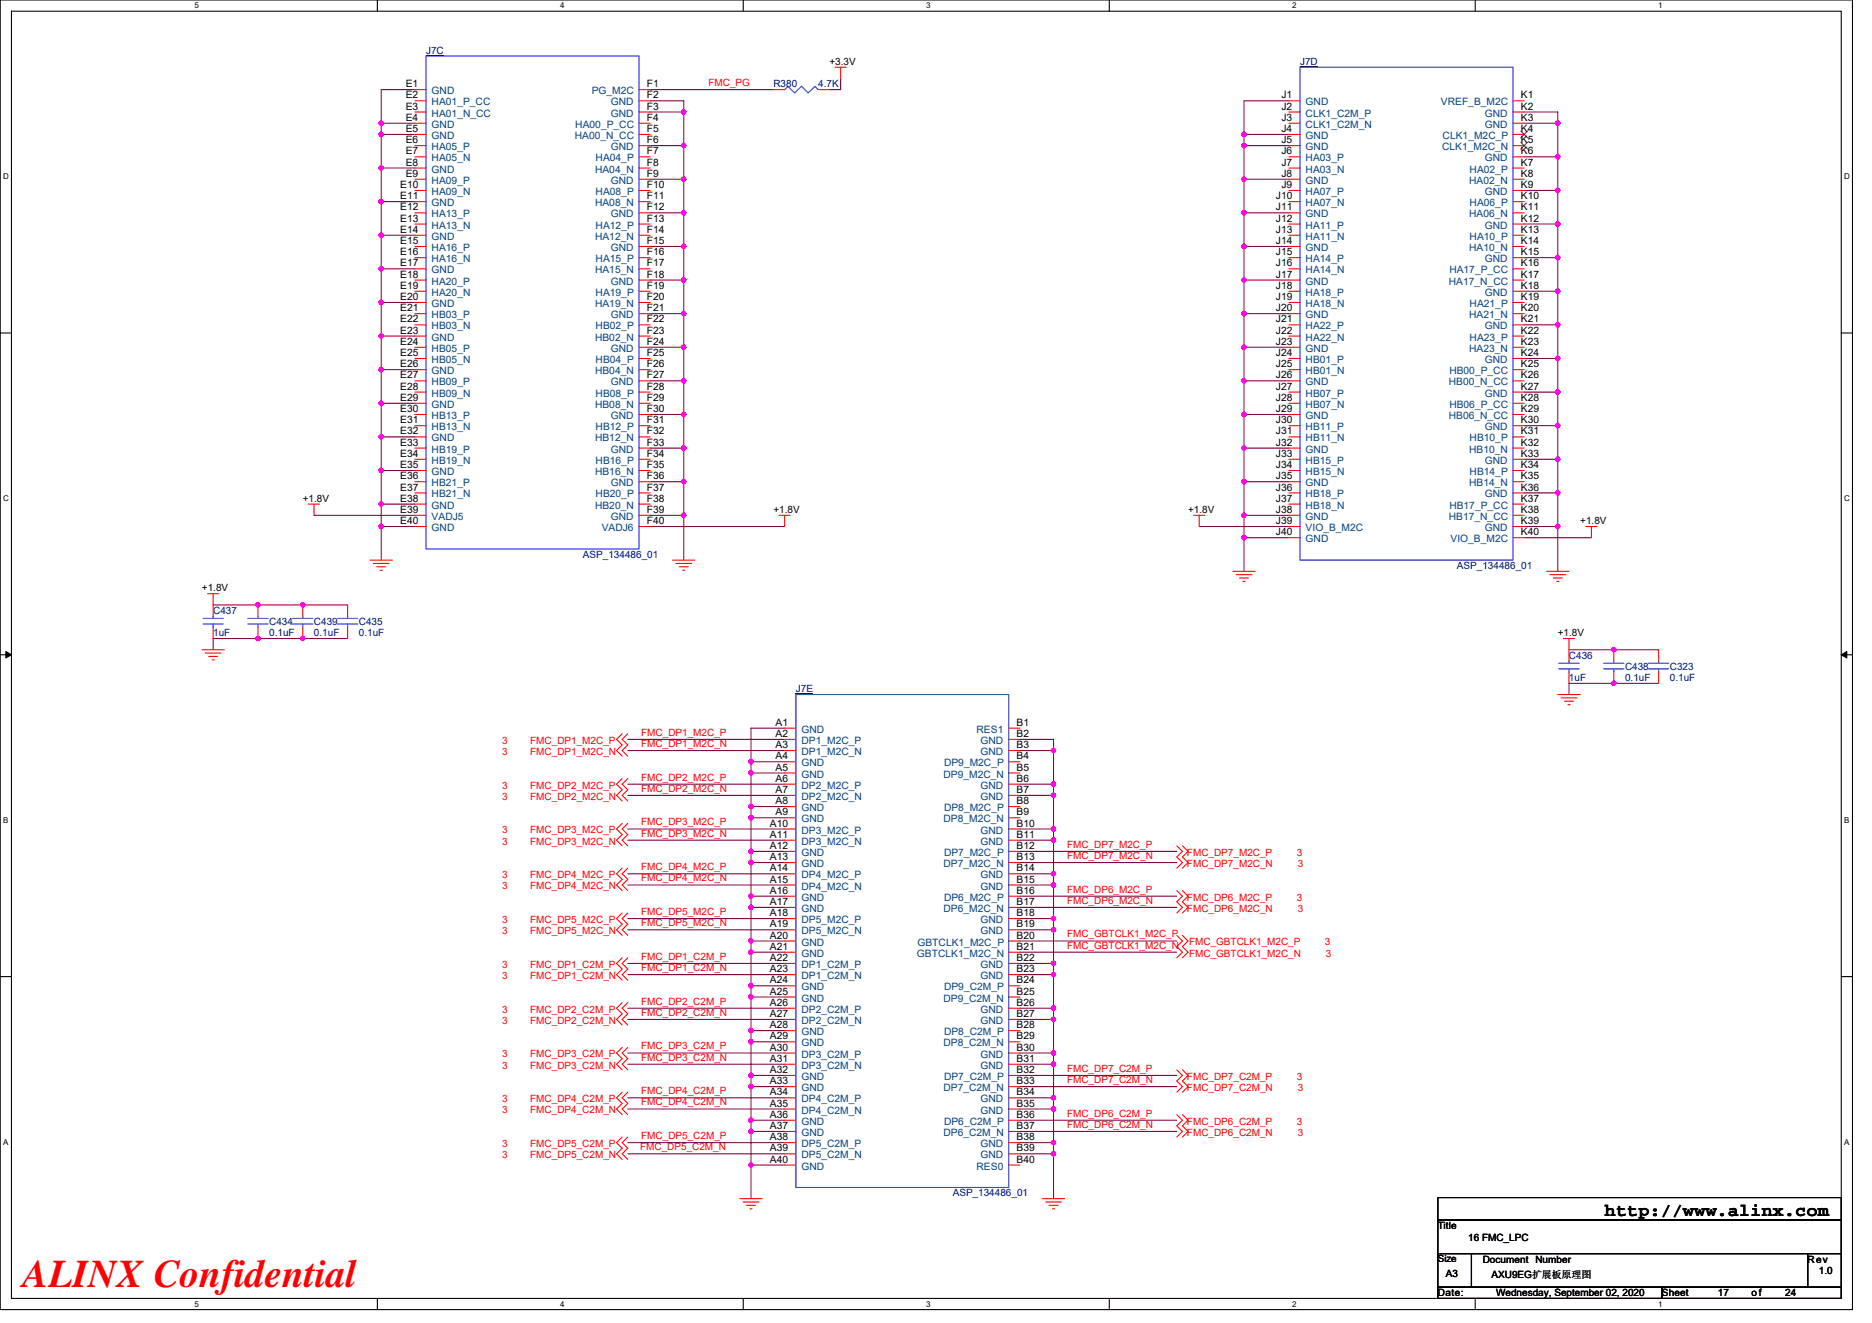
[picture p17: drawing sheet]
<svg xmlns="http://www.w3.org/2000/svg" width="297mm" height="210mm" viewBox="0 0 297 210" stroke-linecap="round" stroke-linejoin="round" font-family="sans-serif">
<defs><g id="words">
<text font-size="6.2" fill="#f00" x="3.6" y="204.3">ALINX Confidential</text>
<text font-size="2.8" x="254.7" y="193">http://www.alinx.com</text>
<g font-size="1.6" fill="#000080">
<text x="67.6" y="8.5">J7C</text>
<text x="206.3" y="10.3">J7D</text>
<text x="122.7" y="13.9">R380</text>
<text x="129.8" y="13.9">4.7K</text>
<text x="92.5" y="88.5">ASP_134486_01</text>
<text x="231.2" y="90.3">ASP_134486_01</text>
<text x="33.8" y="97.4">C437</text>
<text x="33.8" y="101">1uF</text>
<text x="42.7" y="99.2">C434</text>
<text x="42.7" y="101">0.1uF</text>
<text x="49.8" y="99.2">C439</text>
<text x="49.8" y="101">0.1uF</text>
<text x="56.9" y="99.2">C435</text>
<text x="56.9" y="101">0.1uF</text>
<text x="249" y="104.5">C436</text>
<text x="257.8" y="106.3">C438</text>
<text x="265" y="106.3">C323</text>
<text x="126.3" y="109.9">J7E</text>
<text x="249" y="108.1">1uF</text>
<text x="257.8" y="108.1">0.1uF</text>
<text x="265" y="108.1">0.1uF</text>
<text x="151.2" y="189.9">ASP_134486_01</text>
</g>
<g font-size="1.6">
<text x="131.6" y="10.3">+3.3V</text>
<text x="64.4" y="13.8">E1</text>
<text x="64.4" y="15.6">E2</text>
<text x="64.4" y="17.4">E3</text>
<text x="102.6" y="15.6">F2</text>
<text x="102.6" y="17.4">F3</text>
<text x="102.6" y="13.8">F1</text>
<text x="203.3" y="15.6">J1</text>
<text x="203.3" y="17.4">J2</text>
<text x="241.3" y="17.4">K2</text>
<text x="241.3" y="15.6">K1</text>
<text x="64.4" y="19.2">E4</text>
<text x="64.4" y="21">E5</text>
<text x="64.4" y="22.7">E6</text>
<text x="102.6" y="22.7">F6</text>
<text x="102.6" y="21">F5</text>
<text x="102.6" y="19.2">F4</text>
<text x="203.3" y="19.2">J3</text>
<text x="203.3" y="21">J4</text>
<text x="203.3" y="22.7">J5</text>
<text x="241.3" y="19.2">K3</text>
<text x="241.3" y="22.7">K5</text>
<text x="241.3" y="21">K4</text>
<text x="63.5" y="29.8">E10</text>
<text x="64.4" y="24.5">E7</text>
<text x="64.4" y="26.3">E8</text>
<text x="64.4" y="28.1">E9</text>
<text x="102.6" y="28.1">F9</text>
<text x="102.6" y="24.5">F7</text>
<text x="102.6" y="29.8">F10</text>
<text x="102.6" y="26.3">F8</text>
<text x="203.3" y="24.5">J6</text>
<text x="203.3" y="26.3">J7</text>
<text x="203.3" y="28.1">J8</text>
<text x="203.3" y="29.8">J9</text>
<text x="241.3" y="24.5">K6</text>
<text x="241.3" y="29.8">K9</text>
<text x="241.3" y="26.3">K7</text>
<text x="241.3" y="28.1">K8</text>
<text x="63.5" y="31.6">E11</text>
<text x="63.5" y="33.4">E12</text>
<text x="63.5" y="35.2">E13</text>
<text x="102.6" y="33.4">F12</text>
<text x="102.6" y="35.2">F13</text>
<text x="102.6" y="31.6">F11</text>
<text x="202.5" y="31.6">J10</text>
<text x="202.5" y="33.4">J11</text>
<text x="202.5" y="35.2">J12</text>
<text x="241.3" y="35.2">K12</text>
<text x="241.3" y="31.6">K10</text>
<text x="241.3" y="33.4">K11</text>
<text x="63.5" y="37">E14</text>
<text x="63.5" y="38.7">E15</text>
<text x="63.5" y="40.5">E16</text>
<text x="102.6" y="38.7">F15</text>
<text x="102.6" y="40.5">F16</text>
<text x="102.6" y="37">F14</text>
<text x="202.5" y="37">J13</text>
<text x="202.5" y="38.7">J14</text>
<text x="202.5" y="40.5">J15</text>
<text x="241.3" y="40.5">K15</text>
<text x="241.3" y="37">K13</text>
<text x="241.3" y="38.7">K14</text>
<text x="63.5" y="42.3">E17</text>
<text x="63.5" y="44.1">E18</text>
<text x="63.5" y="45.8">E19</text>
<text x="63.5" y="47.6">E20</text>
<text x="102.6" y="44.1">F18</text>
<text x="102.6" y="45.8">F19</text>
<text x="102.6" y="42.3">F17</text>
<text x="102.6" y="47.6">F20</text>
<text x="202.5" y="42.3">J16</text>
<text x="202.5" y="44.1">J17</text>
<text x="202.5" y="45.8">J18</text>
<text x="202.5" y="47.6">J19</text>
<text x="241.3" y="45.8">K18</text>
<text x="241.3" y="47.6">K19</text>
<text x="241.3" y="44.1">K17</text>
<text x="241.3" y="42.3">K16</text>
<text x="63.5" y="49.4">E21</text>
<text x="63.5" y="51.2">E22</text>
<text x="63.5" y="53">E23</text>
<text x="102.6" y="49.4">F21</text>
<text x="102.6" y="51.2">F22</text>
<text x="102.6" y="53">F23</text>
<text x="202.5" y="49.4">J20</text>
<text x="202.5" y="51.2">J21</text>
<text x="202.5" y="53">J22</text>
<text x="241.3" y="51.2">K21</text>
<text x="241.3" y="53">K22</text>
<text x="241.3" y="49.4">K20</text>
<text x="63.5" y="54.7">E24</text>
<text x="63.5" y="56.5">E25</text>
<text x="63.5" y="58.3">E26</text>
<text x="102.6" y="54.7">F24</text>
<text x="102.6" y="56.5">F25</text>
<text x="102.6" y="58.3">F26</text>
<text x="202.5" y="54.7">J23</text>
<text x="202.5" y="56.5">J24</text>
<text x="202.5" y="58.3">J25</text>
<text x="241.3" y="56.5">K24</text>
<text x="241.3" y="54.7">K23</text>
<text x="241.3" y="58.3">K25</text>
<text x="63.5" y="60.1">E27</text>
<text x="63.5" y="61.8">E28</text>
<text x="63.5" y="63.6">E29</text>
<text x="63.5" y="65.4">E30</text>
<text x="102.6" y="60.1">F27</text>
<text x="102.6" y="65.4">F30</text>
<text x="102.6" y="61.8">F28</text>
<text x="102.6" y="63.6">F29</text>
<text x="202.5" y="60.1">J26</text>
<text x="202.5" y="61.8">J27</text>
<text x="202.5" y="63.6">J28</text>
<text x="202.5" y="65.4">J29</text>
<text x="241.3" y="61.8">K27</text>
<text x="241.3" y="60.1">K26</text>
<text x="241.3" y="65.4">K29</text>
<text x="241.3" y="63.6">K28</text>
<text x="63.5" y="67.2">E31</text>
<text x="63.5" y="69">E32</text>
<text x="63.5" y="70.7">E33</text>
<text x="102.6" y="70.7">F33</text>
<text x="102.6" y="67.2">F31</text>
<text x="102.6" y="69">F32</text>
<text x="202.5" y="67.2">J30</text>
<text x="202.5" y="69">J31</text>
<text x="202.5" y="70.7">J32</text>
<text x="241.3" y="67.2">K30</text>
<text x="241.3" y="69">K31</text>
<text x="241.3" y="70.7">K32</text>
<text x="63.5" y="72.5">E34</text>
<text x="63.5" y="74.3">E35</text>
<text x="63.5" y="76.1">E36</text>
<text x="63.5" y="77.9">E37</text>
<text x="102.6" y="76.1">F36</text>
<text x="102.6" y="72.5">F34</text>
<text x="102.6" y="77.9">F37</text>
<text x="102.6" y="74.3">F35</text>
<text x="202.5" y="72.5">J33</text>
<text x="202.5" y="74.3">J34</text>
<text x="202.5" y="76.1">J35</text>
<text x="202.5" y="77.9">J36</text>
<text x="241.3" y="72.5">K33</text>
<text x="241.3" y="77.9">K36</text>
<text x="241.3" y="74.3">K34</text>
<text x="241.3" y="76.1">K35</text>
<text x="48" y="79.7">+1.8V</text>
<text x="63.5" y="79.6">E38</text>
<text x="63.5" y="81.4">E39</text>
<text x="63.5" y="83.2">E40</text>
<text x="102.6" y="81.4">F39</text>
<text x="102.6" y="83.2">F40</text>
<text x="102.6" y="79.6">F38</text>
<text x="122.7" y="81.4">+1.8V</text>
<text x="188.5" y="81.4">+1.8V</text>
<text x="202.5" y="79.6">J37</text>
<text x="202.5" y="81.4">J38</text>
<text x="202.5" y="83.2">J39</text>
<text x="241.3" y="83.2">K39</text>
<text x="241.3" y="81.4">K38</text>
<text x="241.3" y="79.6">K37</text>
<text x="250.7" y="83.2">+1.8V</text>
<text x="202.5" y="85">J40</text>
<text x="241.3" y="85">K40</text>
<text x="32" y="93.9">+1.8V</text>
<text x="247.2" y="101">+1.8V</text>
<text x="123.1" y="115.2">A1</text>
<text x="123.1" y="117">A2</text>
<text x="123.1" y="118.7">A3</text>
<text x="161.3" y="115.2">B1</text>
<text x="161.3" y="117">B2</text>
<text x="161.3" y="118.7">B3</text>
<text x="123.1" y="120.5">A4</text>
<text x="123.1" y="122.3">A5</text>
<text x="123.1" y="124.1">A6</text>
<text x="123.1" y="125.9">A7</text>
<text x="161.3" y="124.1">B6</text>
<text x="161.3" y="125.9">B7</text>
<text x="161.3" y="120.5">B4</text>
<text x="161.3" y="122.3">B5</text>
<text x="122.2" y="131.2">A10</text>
<text x="123.1" y="127.6">A8</text>
<text x="123.1" y="129.4">A9</text>
<text x="161.3" y="131.2">B10</text>
<text x="161.3" y="127.6">B8</text>
<text x="161.3" y="129.4">B9</text>
<text x="122.2" y="133">A11</text>
<text x="122.2" y="134.7">A12</text>
<text x="122.2" y="136.5">A13</text>
<text x="161.3" y="133">B11</text>
<text x="161.3" y="134.7">B12</text>
<text x="161.3" y="136.5">B13</text>
<text x="122.2" y="138.3">A14</text>
<text x="122.2" y="140.1">A15</text>
<text x="122.2" y="141.9">A16</text>
<text x="122.2" y="143.6">A17</text>
<text x="161.3" y="138.3">B14</text>
<text x="161.3" y="140.1">B15</text>
<text x="161.3" y="141.9">B16</text>
<text x="161.3" y="143.6">B17</text>
<text x="122.2" y="145.4">A18</text>
<text x="122.2" y="147.2">A19</text>
<text x="122.2" y="149">A20</text>
<text x="161.3" y="145.4">B18</text>
<text x="161.3" y="147.2">B19</text>
<text x="161.3" y="149">B20</text>
<text x="122.2" y="150.7">A21</text>
<text x="122.2" y="152.5">A22</text>
<text x="122.2" y="154.3">A23</text>
<text x="161.3" y="152.5">B22</text>
<text x="161.3" y="154.3">B23</text>
<text x="161.3" y="150.7">B21</text>
<text x="122.2" y="156.1">A24</text>
<text x="122.2" y="157.9">A25</text>
<text x="122.2" y="159.6">A26</text>
<text x="122.2" y="161.4">A27</text>
<text x="161.3" y="159.6">B26</text>
<text x="161.3" y="161.4">B27</text>
<text x="161.3" y="156.1">B24</text>
<text x="161.3" y="157.9">B25</text>
<text x="122.2" y="163.2">A28</text>
<text x="122.2" y="165">A29</text>
<text x="122.2" y="166.8">A30</text>
<text x="161.3" y="166.8">B30</text>
<text x="161.3" y="163.2">B28</text>
<text x="161.3" y="165">B29</text>
<text x="122.2" y="168.5">A31</text>
<text x="122.2" y="170.3">A32</text>
<text x="122.2" y="172.1">A33</text>
<text x="122.2" y="173.9">A34</text>
<text x="161.3" y="168.5">B31</text>
<text x="161.3" y="173.9">B34</text>
<text x="161.3" y="170.3">B32</text>
<text x="161.3" y="172.1">B33</text>
<text x="122.2" y="175.6">A35</text>
<text x="122.2" y="177.4">A36</text>
<text x="122.2" y="179.2">A37</text>
<text x="161.3" y="175.6">B35</text>
<text x="161.3" y="177.4">B36</text>
<text x="161.3" y="179.2">B37</text>
<text x="122.2" y="181">A38</text>
<text x="122.2" y="182.8">A39</text>
<text x="122.2" y="184.5">A40</text>
<text x="161.3" y="181">B38</text>
<text x="161.3" y="182.8">B39</text>
<text x="161.3" y="184.5">B40</text>
<text x="228.2" y="195.1">Title</text>
<text x="233" y="197">16 FMC_LPC</text>
<text x="228.2" y="200.4">Size</text>
<text x="229.4" y="202.7">A3</text>
<text x="235.3" y="200.4">Document Number</text>
<text x="236.7" y="202.9">AXU9EG扩展板原理图</text>
<text x="286.8" y="200.4">Rev</text>
<text x="288.6" y="202.2">1.0</text>
<text x="228.2" y="205.7">Date:</text>
<text x="237.4" y="205.7">Wednesday, September 02, 2020</text>
<text x="263.7" y="205.7">Sheet</text>
<text x="272.6" y="205.7">17</text>
<text x="277.9" y="205.7">of</text>
<text x="283.3" y="205.7">24</text>
</g>
<g font-size="1.6" fill="#004080">
<text x="68.5" y="14.9">GND</text>
<text x="68.5" y="16.7">HA01_P_CC</text>
<text x="93.9" y="14.9">PG_M2C</text>
<text x="96.9" y="16.7">GND</text>
<text x="207.2" y="16.7">GND</text>
<text x="228.6" y="16.7">VREF_B_M2C</text>
<text x="68.5" y="18.5">HA01_N_CC</text>
<text x="68.5" y="20.3">GND</text>
<text x="68.5" y="22.1">GND</text>
<text x="68.5" y="23.8">HA05_P</text>
<text x="91.2" y="22.1">HA00_N_CC</text>
<text x="91.3" y="20.3">HA00_P_CC</text>
<text x="96.9" y="18.5">GND</text>
<text x="96.9" y="23.8">GND</text>
<text x="207.2" y="18.5">CLK1_C2M_P</text>
<text x="207.2" y="20.3">CLK1_C2M_N</text>
<text x="207.2" y="22.1">GND</text>
<text x="207.2" y="23.8">GND</text>
<text x="228.8" y="23.8">CLK1_M2C_N</text>
<text x="228.9" y="22.1">CLK1_M2C_P</text>
<text x="235.6" y="18.5">GND</text>
<text x="235.6" y="20.3">GND</text>
<text x="68.5" y="25.6">HA05_N</text>
<text x="68.5" y="27.4">GND</text>
<text x="68.5" y="29.2">HA09_P</text>
<text x="94.4" y="27.4">HA04_N</text>
<text x="94.5" y="25.6">HA04_P</text>
<text x="96.9" y="29.2">GND</text>
<text x="207.2" y="25.6">HA03_P</text>
<text x="207.2" y="27.4">HA03_N</text>
<text x="207.2" y="29.2">GND</text>
<text x="233.1" y="29.2">HA02_N</text>
<text x="233.2" y="27.4">HA02_P</text>
<text x="235.6" y="25.6">GND</text>
<text x="68.5" y="30.9">HA09_N</text>
<text x="68.5" y="32.7">GND</text>
<text x="68.5" y="34.5">HA13_P</text>
<text x="94.4" y="32.7">HA08_N</text>
<text x="94.5" y="30.9">HA08_P</text>
<text x="96.9" y="34.5">GND</text>
<text x="207.2" y="30.9">HA07_P</text>
<text x="207.2" y="32.7">HA07_N</text>
<text x="207.2" y="34.5">GND</text>
<text x="233.1" y="34.5">HA06_N</text>
<text x="233.2" y="32.7">HA06_P</text>
<text x="235.6" y="30.9">GND</text>
<text x="68.5" y="36.3">HA13_N</text>
<text x="68.5" y="38.1">GND</text>
<text x="68.5" y="39.8">HA16_P</text>
<text x="68.5" y="41.6">HA16_N</text>
<text x="94.4" y="38.1">HA12_N</text>
<text x="94.5" y="36.3">HA12_P</text>
<text x="94.5" y="41.6">HA15_P</text>
<text x="96.9" y="39.8">GND</text>
<text x="207.2" y="36.3">HA11_P</text>
<text x="207.2" y="38.1">HA11_N</text>
<text x="207.2" y="39.8">GND</text>
<text x="207.2" y="41.6">HA14_P</text>
<text x="233.1" y="39.8">HA10_N</text>
<text x="233.2" y="38.1">HA10_P</text>
<text x="235.6" y="36.3">GND</text>
<text x="235.6" y="41.6">GND</text>
<text x="68.5" y="43.4">GND</text>
<text x="68.5" y="45.2">HA20_P</text>
<text x="68.5" y="46.9">HA20_N</text>
<text x="94.4" y="43.4">HA15_N</text>
<text x="94.5" y="46.9">HA19_P</text>
<text x="96.9" y="45.2">GND</text>
<text x="207.2" y="43.4">HA14_N</text>
<text x="207.2" y="45.2">GND</text>
<text x="207.2" y="46.9">HA18_P</text>
<text x="229.9" y="45.2">HA17_N_CC</text>
<text x="230" y="43.4">HA17_P_CC</text>
<text x="235.6" y="46.9">GND</text>
<text x="68.5" y="48.7">GND</text>
<text x="68.5" y="50.5">HB03_P</text>
<text x="68.5" y="52.3">HB03_N</text>
<text x="94.4" y="48.7">HA19_N</text>
<text x="94.5" y="52.3">HB02_P</text>
<text x="96.9" y="50.5">GND</text>
<text x="207.2" y="48.7">HA18_N</text>
<text x="207.2" y="50.5">GND</text>
<text x="207.2" y="52.3">HA22_P</text>
<text x="233.1" y="50.5">HA21_N</text>
<text x="233.2" y="48.7">HA21_P</text>
<text x="235.6" y="52.3">GND</text>
<text x="68.5" y="54.1">GND</text>
<text x="68.5" y="55.8">HB05_P</text>
<text x="68.5" y="57.6">HB05_N</text>
<text x="68.5" y="59.4">GND</text>
<text x="94.4" y="54.1">HB02_N</text>
<text x="94.4" y="59.4">HB04_N</text>
<text x="94.5" y="57.6">HB04_P</text>
<text x="96.9" y="55.8">GND</text>
<text x="207.2" y="54.1">HA22_N</text>
<text x="207.2" y="55.8">GND</text>
<text x="207.2" y="57.6">HB01_P</text>
<text x="207.2" y="59.4">HB01_N</text>
<text x="230" y="59.4">HB00_P_CC</text>
<text x="233.1" y="55.8">HA23_N</text>
<text x="233.2" y="54.1">HA23_P</text>
<text x="235.6" y="57.6">GND</text>
<text x="68.5" y="61.2">HB09_P</text>
<text x="68.5" y="62.9">HB09_N</text>
<text x="68.5" y="64.7">GND</text>
<text x="94.4" y="64.7">HB08_N</text>
<text x="94.5" y="62.9">HB08_P</text>
<text x="96.9" y="61.2">GND</text>
<text x="207.2" y="61.2">GND</text>
<text x="207.2" y="62.9">HB07_P</text>
<text x="207.2" y="64.7">HB07_N</text>
<text x="229.9" y="61.2">HB00_N_CC</text>
<text x="230" y="64.7">HB06_P_CC</text>
<text x="235.6" y="62.9">GND</text>
<text x="68.5" y="66.5">HB13_P</text>
<text x="68.5" y="68.3">HB13_N</text>
<text x="68.5" y="70.1">GND</text>
<text x="68.5" y="71.8">HB19_P</text>
<text x="94.4" y="70.1">HB12_N</text>
<text x="94.5" y="68.3">HB12_P</text>
<text x="96.9" y="66.5">GND</text>
<text x="96.9" y="71.8">GND</text>
<text x="207.2" y="66.5">GND</text>
<text x="207.2" y="68.3">HB11_P</text>
<text x="207.2" y="70.1">HB11_N</text>
<text x="207.2" y="71.8">GND</text>
<text x="229.9" y="66.5">HB06_N_CC</text>
<text x="233.1" y="71.8">HB10_N</text>
<text x="233.2" y="70.1">HB10_P</text>
<text x="235.6" y="68.3">GND</text>
<text x="68.5" y="73.6">HB19_N</text>
<text x="68.5" y="75.4">GND</text>
<text x="68.5" y="77.2">HB21_P</text>
<text x="94.4" y="75.4">HB16_N</text>
<text x="94.5" y="73.6">HB16_P</text>
<text x="96.9" y="77.2">GND</text>
<text x="207.2" y="73.6">HB15_P</text>
<text x="207.2" y="75.4">HB15_N</text>
<text x="207.2" y="77.2">GND</text>
<text x="233.1" y="77.2">HB14_N</text>
<text x="233.2" y="75.4">HB14_P</text>
<text x="235.6" y="73.6">GND</text>
<text x="68.5" y="79">HB21_N</text>
<text x="68.5" y="80.7">GND</text>
<text x="68.5" y="82.5">VADJ5</text>
<text x="94.4" y="80.7">HB20_N</text>
<text x="94.5" y="79">HB20_P</text>
<text x="96.9" y="82.5">GND</text>
<text x="207.2" y="79">HB18_P</text>
<text x="207.2" y="80.7">HB18_N</text>
<text x="207.2" y="82.5">GND</text>
<text x="229.9" y="82.5">HB17_N_CC</text>
<text x="230" y="80.7">HB17_P_CC</text>
<text x="235.6" y="79">GND</text>
<text x="68.5" y="84.3">GND</text>
<text x="95.5" y="84.3">VADJ6</text>
<text x="207.2" y="84.3">VIO_B_M2C</text>
<text x="207.2" y="86.1">GND</text>
<text x="230.2" y="86.1">VIO_B_M2C</text>
<text x="235.6" y="84.3">GND</text>
<text x="127.2" y="116.3">GND</text>
<text x="127.2" y="118.1">DP1_M2C_P</text>
<text x="127.2" y="119.8">DP1_M2C_N</text>
<text x="155" y="116.3">RES1</text>
<text x="155.6" y="118.1">GND</text>
<text x="155.6" y="119.8">GND</text>
<text x="127.2" y="121.6">GND</text>
<text x="127.2" y="123.4">GND</text>
<text x="127.2" y="125.2">DP2_M2C_P</text>
<text x="149.7" y="123.4">DP9_M2C_N</text>
<text x="149.8" y="121.6">DP9_M2C_P</text>
<text x="155.6" y="125.2">GND</text>
<text x="127.2" y="127">DP2_M2C_N</text>
<text x="127.2" y="128.7">GND</text>
<text x="127.2" y="130.5">GND</text>
<text x="149.7" y="130.5">DP8_M2C_N</text>
<text x="149.8" y="128.7">DP8_M2C_P</text>
<text x="155.6" y="127">GND</text>
<text x="127.2" y="132.3">DP3_M2C_P</text>
<text x="127.2" y="134.1">DP3_M2C_N</text>
<text x="127.2" y="135.8">GND</text>
<text x="127.2" y="137.6">GND</text>
<text x="149.7" y="137.6">DP7_M2C_N</text>
<text x="149.8" y="135.8">DP7_M2C_P</text>
<text x="155.6" y="132.3">GND</text>
<text x="155.6" y="134.1">GND</text>
<text x="127.2" y="139.4">DP4_M2C_P</text>
<text x="127.2" y="141.2">DP4_M2C_N</text>
<text x="127.2" y="143">GND</text>
<text x="149.8" y="143">DP6_M2C_P</text>
<text x="155.6" y="139.4">GND</text>
<text x="155.6" y="141.2">GND</text>
<text x="127.2" y="144.7">GND</text>
<text x="127.2" y="146.5">DP5_M2C_P</text>
<text x="127.2" y="148.3">DP5_M2C_N</text>
<text x="149.7" y="144.7">DP6_M2C_N</text>
<text x="155.6" y="146.5">GND</text>
<text x="155.6" y="148.3">GND</text>
<text x="127.2" y="150.1">GND</text>
<text x="127.2" y="151.8">GND</text>
<text x="127.2" y="153.6">DP1_C2M_P</text>
<text x="127.2" y="155.4">DP1_C2M_N</text>
<text x="145.5" y="151.8">GBTCLK1_M2C_N</text>
<text x="145.6" y="150.1">GBTCLK1_M2C_P</text>
<text x="155.6" y="153.6">GND</text>
<text x="155.6" y="155.4">GND</text>
<text x="127.2" y="157.2">GND</text>
<text x="127.2" y="159">GND</text>
<text x="127.2" y="160.7">DP2_C2M_P</text>
<text x="149.7" y="159">DP9_C2M_N</text>
<text x="149.8" y="157.2">DP9_C2M_P</text>
<text x="155.6" y="160.7">GND</text>
<text x="127.2" y="162.5">DP2_C2M_N</text>
<text x="127.2" y="164.3">GND</text>
<text x="127.2" y="166.1">GND</text>
<text x="127.2" y="167.9">DP3_C2M_P</text>
<text x="149.7" y="166.1">DP8_C2M_N</text>
<text x="149.8" y="164.3">DP8_C2M_P</text>
<text x="155.6" y="162.5">GND</text>
<text x="155.6" y="167.9">GND</text>
<text x="127.2" y="169.6">DP3_C2M_N</text>
<text x="127.2" y="171.4">GND</text>
<text x="127.2" y="173.2">GND</text>
<text x="149.7" y="173.2">DP7_C2M_N</text>
<text x="149.8" y="171.4">DP7_C2M_P</text>
<text x="155.6" y="169.6">GND</text>
<text x="127.2" y="175">DP4_C2M_P</text>
<text x="127.2" y="176.7">DP4_C2M_N</text>
<text x="127.2" y="178.5">GND</text>
<text x="149.8" y="178.5">DP6_C2M_P</text>
<text x="155.6" y="175">GND</text>
<text x="155.6" y="176.7">GND</text>
<text x="127.2" y="180.3">GND</text>
<text x="127.2" y="182.1">DP5_C2M_P</text>
<text x="127.2" y="183.9">DP5_C2M_N</text>
<text x="127.2" y="185.6">GND</text>
<text x="149.7" y="180.3">DP6_C2M_N</text>
<text x="155" y="185.6">RES0</text>
<text x="155.6" y="182.1">GND</text>
<text x="155.6" y="183.9">GND</text>
</g>
<g font-size="1.6" fill="#f00">
<text x="112.4" y="13.7">FMC_PG</text>
<text x="79.7" y="118">3</text>
<text x="79.7" y="119.8">3</text>
<text x="84.1" y="118">FMC_DP1_M2C_P</text>
<text x="84.1" y="119.8">FMC_DP1_M2C_N</text>
<text x="101.7" y="118.6">FMC_DP1_M2C_N</text>
<text x="101.7" y="116.8">FMC_DP1_M2C_P</text>
<text x="79.7" y="125.2">3</text>
<text x="84.1" y="125.2">FMC_DP2_M2C_P</text>
<text x="101.7" y="125.7">FMC_DP2_M2C_N</text>
<text x="101.7" y="123.9">FMC_DP2_M2C_P</text>
<text x="79.7" y="126.9">3</text>
<text x="84.1" y="126.9">FMC_DP2_M2C_N</text>
<text x="101.7" y="131">FMC_DP3_M2C_P</text>
<text x="79.7" y="132.3">3</text>
<text x="79.7" y="134">3</text>
<text x="84.1" y="132.3">FMC_DP3_M2C_P</text>
<text x="84.1" y="134">FMC_DP3_M2C_N</text>
<text x="101.7" y="132.8">FMC_DP3_M2C_N</text>
<text x="169.3" y="136.3">FMC_DP7_M2C_N</text>
<text x="169.3" y="134.6">FMC_DP7_M2C_P</text>
<text x="188.3" y="135.8">FMC_DP7_M2C_P</text>
<text x="188.3" y="137.6">FMC_DP7_M2C_N</text>
<text x="205.8" y="135.8">3</text>
<text x="205.9" y="137.6">3</text>
<text x="79.7" y="139.4">3</text>
<text x="79.7" y="141.2">3</text>
<text x="84.1" y="139.4">FMC_DP4_M2C_P</text>
<text x="84.1" y="141.2">FMC_DP4_M2C_N</text>
<text x="101.7" y="138.1">FMC_DP4_M2C_P</text>
<text x="101.7" y="139.9">FMC_DP4_M2C_N</text>
<text x="169.3" y="143.4">FMC_DP6_M2C_N</text>
<text x="169.3" y="141.7">FMC_DP6_M2C_P</text>
<text x="188.3" y="142.9">FMC_DP6_M2C_P</text>
<text x="205.8" y="142.9">3</text>
<text x="79.7" y="146.5">3</text>
<text x="79.7" y="148.3">3</text>
<text x="84.1" y="146.5">FMC_DP5_M2C_P</text>
<text x="84.1" y="148.3">FMC_DP5_M2C_N</text>
<text x="101.7" y="147">FMC_DP5_M2C_N</text>
<text x="101.7" y="145.2">FMC_DP5_M2C_P</text>
<text x="169.3" y="148.8">FMC_GBTCLK1_M2C_P</text>
<text x="188.3" y="144.7">FMC_DP6_M2C_N</text>
<text x="205.9" y="144.7">3</text>
<text x="79.7" y="153.6">3</text>
<text x="79.7" y="155.4">3</text>
<text x="84.1" y="153.6">FMC_DP1_C2M_P</text>
<text x="84.1" y="155.4">FMC_DP1_C2M_N</text>
<text x="101.7" y="152.3">FMC_DP1_C2M_P</text>
<text x="101.7" y="154.1">FMC_DP1_C2M_N</text>
<text x="169.3" y="150.6">FMC_GBTCLK1_M2C_N</text>
<text x="188.7" y="150.1">FMC_GBTCLK1_M2C_P</text>
<text x="188.7" y="151.8">FMC_GBTCLK1_M2C_N</text>
<text x="210.2" y="150.1">3</text>
<text x="210.4" y="151.8">3</text>
<text x="79.7" y="160.7">3</text>
<text x="84.1" y="160.7">FMC_DP2_C2M_P</text>
<text x="101.7" y="159.4">FMC_DP2_C2M_P</text>
<text x="101.7" y="161.2">FMC_DP2_C2M_N</text>
<text x="79.7" y="162.5">3</text>
<text x="79.7" y="167.8">3</text>
<text x="84.1" y="162.5">FMC_DP2_C2M_N</text>
<text x="84.1" y="167.8">FMC_DP3_C2M_P</text>
<text x="101.7" y="166.6">FMC_DP3_C2M_P</text>
<text x="79.7" y="169.6">3</text>
<text x="84.1" y="169.6">FMC_DP3_C2M_N</text>
<text x="101.7" y="168.3">FMC_DP3_C2M_N</text>
<text x="101.7" y="173.7">FMC_DP4_C2M_P</text>
<text x="169.3" y="170.1">FMC_DP7_C2M_P</text>
<text x="169.3" y="171.9">FMC_DP7_C2M_N</text>
<text x="188.3" y="171.4">FMC_DP7_C2M_P</text>
<text x="188.3" y="173.2">FMC_DP7_C2M_N</text>
<text x="205.8" y="171.4">3</text>
<text x="205.9" y="173.2">3</text>
<text x="79.7" y="174.9">3</text>
<text x="79.7" y="176.7">3</text>
<text x="84.1" y="174.9">FMC_DP4_C2M_P</text>
<text x="84.1" y="176.7">FMC_DP4_C2M_N</text>
<text x="101.7" y="175.5">FMC_DP4_C2M_N</text>
<text x="169.3" y="177.2">FMC_DP6_C2M_P</text>
<text x="169.3" y="179">FMC_DP6_C2M_N</text>
<text x="188.3" y="178.5">FMC_DP6_C2M_P</text>
<text x="205.8" y="178.5">3</text>
<text x="79.7" y="182.1">3</text>
<text x="79.7" y="183.8">3</text>
<text x="84.1" y="182.1">FMC_DP5_C2M_P</text>
<text x="84.1" y="183.8">FMC_DP5_C2M_N</text>
<text x="101.6" y="182.6">FMC_DP5_C2M_N</text>
<text x="101.7" y="180.8">FMC_DP5_C2M_P</text>
<text x="188.3" y="180.3">FMC_DP6_C2M_N</text>
<text x="205.9" y="180.3">3</text>
</g>
<g font-size="1.3">
<text x="30.8" y="1.3">5</text>
<text x="88.9" y="1.3">4</text>
<text x="147" y="1.3">3</text>
<text x="205" y="1.3">2</text>
<text x="263.1" y="1.3">1</text>
<text x=".5" y="28.4">D</text>
<text x="292.6" y="28.4">D</text>
<text x=".5" y="79.5">C</text>
<text x="292.6" y="79.5">C</text>
<text x=".5" y="130.6">B</text>
<text x="292.6" y="130.6">B</text>
<text x=".5" y="181.7">A</text>
<text x="292.6" y="181.7">A</text>
<text x="30.8" y="207.4">5</text>
<text x="88.9" y="207.4">4</text>
<text x="147" y="207.4">3</text>
<text x="205" y="207.4">2</text>
<text x="263.1" y="207.4">1</text>
</g>
</g></defs>
<path d="M0 0h293.9v207.9h-293.9zM1.8 1.8h290.4v204.3h-290.4z" fill="none" stroke="#000" stroke-width=".17"/>
<g fill="#fff">
<path d="M30.8 .2h.7v1.4h-.7z"/>
<path d="M30.8 206.3h.7v1.4h-.7z"/>
</g>
<path d="M59.9 0v1.8M59.9 206.1v1.8" fill="none" stroke="#000" stroke-width=".17"/>
<g fill="#fff">
<path d="M88.9 .2h.7v1.4h-.7z"/>
<path d="M88.9 206.3h.7v1.4h-.7z"/>
</g>
<path d="M117.9 0v1.8M117.9 206.1v1.8" fill="none" stroke="#000" stroke-width=".17"/>
<g fill="#fff">
<path d="M147 .2h.7v1.4h-.7z"/>
<path d="M147 206.3h.7v1.4h-.7z"/>
</g>
<path d="M176 0v1.8M176 206.1v1.8" fill="none" stroke="#000" stroke-width=".17"/>
<g fill="#fff">
<path d="M205 .2h.7v1.4h-.7z"/>
<path d="M205 206.3h.7v1.4h-.7z"/>
</g>
<path d="M234.1 0v1.8M234.1 206.1v1.8" fill="none" stroke="#000" stroke-width=".17"/>
<g fill="#fff">
<path d="M263.1 .2h.7v1.4h-.7z"/>
<path d="M263.1 206.3h.7v1.4h-.7z"/>
<path d="M.5 27.3h.9v1.4h-.9z"/>
<path d="M292.6 27.3h.9v1.4h-.9z"/>
<path d="M.5 78.4h.9v1.4h-.9z"/>
<path d="M292.6 78.4h.9v1.4h-.9z"/>
</g>
<path d="M0 52.9h1.8M292.2 52.9h1.7" fill="none" stroke="#000" stroke-width=".17"/>
<g fill="#fff">
<path d="M.5 129.5h.8v1.4h-.8z"/>
<path d="M292.6 129.5h.9v1.4h-.9z"/>
</g>
<path d="M0 103.9h1.8M292.2 103.9h1.7" fill="none" stroke="#000" stroke-width=".17"/>
<path d="M.9 103.4l.9 .5-.9 .5zM292.2 103.9l.8-.5v1z" fill="#000" stroke="#000" stroke-width=".16"/>
<g fill="#fff">
<path d="M.5 180.5h.8v1.4h-.8z"/>
<path d="M292.6 180.5h.9v1.4h-.9z"/>
</g>
<path d="M0 155h1.8M292.2 155h1.7M228.2 190.1h64v3.5h-64zM228.2 193.6h64v5.4h-64zM228.2 199h5.3v5.3h-5.3zM233.5 199h53.3v5.3h-53.3zM286.8 199h5.4v5.3h-5.4zM228.2 204.3h35.5v1.8h-35.5zM263.7 204.3h28.5v1.8h-28.5z" fill="none" stroke="#000" stroke-width=".17"/>
<g fill="none" stroke="#800040" stroke-width=".17">
<path d="M60.5 19.6h5.3M60.5 19.6v1.7M65.8 14.2h-5.3v5.4M103.2 16h5.3v1.8M103.2 17.8h5.3M103.2 14.2h19.5M108.5 17.8v5.3M133.4 12.4v1.8h-1.8M204.5 16h-7.1v5.3M241.8 17.8h5.4v1.8M241.8 19.6h5.4M247.2 19.6v5.3"/>
<path d="M60.5 37.3h5.3M60.5 32h5.3M60.5 26.7h5.3M60.5 21.3h5.3M60.5 37.3v10.7M60.5 26.7v10.6M60.5 21.3v5.4M103.2 39.1h5.3M103.2 33.8h5.3M103.2 28.4h5.3M103.2 23.1h5.3M108.5 39.1v5.3"/>
<path d="M108.5 33.8v5.3M108.5 23.1v5.3M108.5 28.4v5.4M197.4 21.3h7.1M197.4 23.1h7.1M197.4 23.1v5.3h7.1M197.4 33.8h7.1M197.4 39.1h7.1M197.4 39.1v5.3h7.1M197.4 21.3v1.8M197.4 28.4v5.4M197.4 33.8v5.3"/>
<path d="M241.8 35.6h5.4M241.8 30.2h5.4M241.8 24.9h5.4M247.2 35.6v5.3M247.2 30.2v5.4M247.2 24.9v5.3M60.5 48v5.3M60.5 58.7h5.3M60.5 53.3h5.3M60.5 48h5.3M60.5 42.7h5.3M60.5 58.7v5.3"/>
<path d="M60.5 53.3v5.4M103.2 49.8h5.3M103.2 44.4h5.3M103.2 55.1h5.3M108.5 55.1v5.4M108.5 44.4v5.4M108.5 49.8v5.3M197.4 44.4v5.4h7.1M197.4 49.8v5.3h7.1M197.4 55.1v5.4M241.8 56.9h5.4M241.8 51.6h5.4"/>
<path d="M241.8 46.2h5.4M241.8 40.9h5.4M247.2 40.9v5.3M247.2 56.9v5.3M247.2 51.6v5.3M247.2 46.2v5.4M60.5 74.7h5.3M60.5 69.3h5.3M60.5 64h5.3M60.5 74.7v5.3M60.5 69.3v5.4M60.5 64v5.3"/>
<path d="M103.2 60.5h5.3M103.2 71.1h5.3M103.2 76.5h5.3M103.2 65.8h5.3M108.5 71.1v5.4M108.5 65.8v5.3M108.5 76.5v5.3M108.5 60.5v5.3M197.4 60.5h7.1M197.4 65.8h7.1M197.4 71.1h7.1M197.4 71.1v5.4h7.1"/>
<path d="M197.4 76.5v5.3h7.1M197.4 60.5v5.3M197.4 65.8v5.3M241.8 72.9h5.4M241.8 67.6h5.4M241.8 62.2h5.4M241.8 78.2h5.4M247.2 72.9v5.3M247.2 67.6v5.3M247.2 62.2v5.4M247.2 78.2v5.4M33.8 96h21.4"/>
<path d="M49.8 81.8h16M60.5 80h5.3M60.5 83.6v5.3M60.5 80v3.6M60.5 83.6h5.3M103.2 81.8h5.3M103.2 83.6h21.3M108.5 81.8v7.1M190.3 83.6h14.2M197.4 85.3h7.1M197.4 85.3v5.4M197.4 81.8v3.5"/>
<path d="M241.8 85.3h10.7M241.8 83.6h5.4v7.1M55.2 101.3h-21.4v1.8M99.6 119.1h24.9M99.6 117.3h24.9M124.5 115.6h-5.3v5.3M161.8 117.3h5.4v1.8M161.8 119.1h5.4v5.4M249 103.1h14.2M263.2 108.5h-14.2v1.7M99.6 126.2h24.9M99.6 124.5h24.9"/>
<path d="M99.6 133.3h24.9M99.6 131.6h24.9M99.6 138.7h24.9M119.2 135.1h5.3M119.2 128v1.8h5.3M119.2 135.1v1.8M119.2 136.9v7.1M119.2 129.8v5.3M119.2 136.9h5.3M119.2 128h5.3M119.2 122.7h5.3M119.2 120.9h5.3"/>
<path d="M119.2 122.7v5.3M119.2 120.9v1.8M161.8 126.2h5.4M161.8 131.6h5.4M161.8 133.3h5.4M161.8 138.7h5.4M161.8 124.5h5.4M161.8 136.9h24.9M161.8 135.1h24.9M167.2 124.5v1.7M167.2 126.2v5.4M167.2 131.6v1.7"/>
<path d="M167.2 133.3v5.4M167.2 138.7v1.8M99.6 140.5h24.9M99.6 147.6h24.9M99.6 145.8h24.9M99.6 152.9h24.9M99.6 154.7h24.9M119.2 149.4h5.3M119.2 144h5.3M119.2 158.2v5.4M119.2 144v5.4M119.2 158.2h5.3"/>
<path d="M119.2 151.1v5.4h5.3M119.2 149.4v1.7h5.3M119.2 142.2h5.3M119.2 156.5v1.7M161.8 149.4h24.9M161.8 147.6h5.4M161.8 152.9h5.4M161.8 154.7h5.4M161.8 145.8h5.4M161.8 140.5h5.4M161.8 144h24.9M161.8 142.2h24.9"/>
<path d="M161.8 151.1h24.9M167.2 145.8v1.8M167.2 147.6v5.3M167.2 152.9v1.8M167.2 154.7v5.3M167.2 140.5v5.3M99.6 160h24.9M99.6 161.8h24.9M99.6 167.1h24.9M99.6 168.9h24.9M99.6 174.2h24.9M99.6 176h24.9"/>
<path d="M119.2 163.6v1.8M119.2 179.6v5.3M119.2 172.5v5.3h5.3M119.2 170.7v1.8h5.3M119.2 163.6h5.3M119.2 177.8v1.8h5.3M119.2 170.7h5.3M119.2 165.4h5.3M119.2 165.4v5.3M161.8 167.1h5.4M161.8 160h5.4v1.8M161.8 168.9h5.4"/>
<path d="M161.8 174.2h5.4M161.8 176h5.4M161.8 161.8h5.4M161.8 177.8h24.9M161.8 179.6h24.9M161.8 170.7h24.9M161.8 172.5h24.9M167.2 161.8v5.3M167.2 167.1v1.8M167.2 168.9v5.3M167.2 174.2v1.8M167.2 176v5.4"/>
<path d="M99.6 181.4h24.9M99.6 183.1h24.9M119.2 184.9h5.3M119.2 184.9v5.3M161.8 181.4h5.4M161.8 183.1h5.4M167.2 181.4v1.7M167.2 183.1v7.1"/>
</g>
<g fill="#f0f" stroke="#f0f" stroke-width=".17">
<circle cx="247.2" cy="72.9" r=".35"/>
<circle cx="247.2" cy="67.6" r=".35"/>
<circle cx="247.2" cy="62.2" r=".35"/>
<circle cx="247.2" cy="56.9" r=".35"/>
<circle cx="247.2" cy="51.5" r=".35"/>
<circle cx="247.2" cy="40.9" r=".35"/>
<circle cx="247.2" cy="35.5" r=".35"/>
<circle cx="247.2" cy="30.2" r=".35"/>
<circle cx="247.2" cy="24.9" r=".35"/>
<circle cx="247.2" cy="19.5" r=".35"/>
<circle cx="40.9" cy="101.3" r=".35"/>
<circle cx="40.9" cy="96" r=".35"/>
<circle cx="48" cy="96" r=".35"/>
<circle cx="48" cy="101.3" r=".35"/>
<circle cx="256.1" cy="108.4" r=".35"/>
<circle cx="256.1" cy="103.1" r=".35"/>
<circle cx="247.2" cy="46.2" r=".35"/>
<circle cx="108.5" cy="55.1" r=".35"/>
<circle cx="108.5" cy="49.8" r=".35"/>
<circle cx="108.5" cy="44.4" r=".35"/>
<circle cx="108.5" cy="39.1" r=".35"/>
<circle cx="60.5" cy="19.5" r=".35"/>
<circle cx="60.5" cy="83.6" r=".35"/>
<circle cx="60.5" cy="80" r=".35"/>
<circle cx="60.5" cy="74.7" r=".35"/>
<circle cx="60.5" cy="69.3" r=".35"/>
<circle cx="60.5" cy="64" r=".35"/>
<circle cx="60.5" cy="58.7" r=".35"/>
<circle cx="60.5" cy="53.3" r=".35"/>
<circle cx="60.5" cy="42.7" r=".35"/>
<circle cx="60.5" cy="37.3" r=".35"/>
<circle cx="60.5" cy="32" r=".35"/>
<circle cx="60.5" cy="26.7" r=".35"/>
<circle cx="60.5" cy="21.3" r=".35"/>
<circle cx="108.5" cy="60.4" r=".35"/>
<circle cx="108.5" cy="71.1" r=".35"/>
<circle cx="108.5" cy="65.8" r=".35"/>
<circle cx="108.5" cy="33.8" r=".35"/>
<circle cx="108.5" cy="28.4" r=".35"/>
<circle cx="108.5" cy="23.1" r=".35"/>
<circle cx="108.5" cy="17.8" r=".35"/>
<circle cx="60.5" cy="48" r=".35"/>
<circle cx="108.5" cy="81.8" r=".35"/>
<circle cx="108.5" cy="76.4" r=".35"/>
<circle cx="197.4" cy="21.3" r=".35"/>
<circle cx="197.4" cy="28.4" r=".35"/>
<circle cx="197.4" cy="23.1" r=".35"/>
<circle cx="197.4" cy="33.8" r=".35"/>
<circle cx="197.4" cy="39.1" r=".35"/>
<circle cx="197.4" cy="44.4" r=".35"/>
<circle cx="197.4" cy="55.1" r=".35"/>
<circle cx="197.4" cy="49.8" r=".35"/>
<circle cx="197.4" cy="60.4" r=".35"/>
<circle cx="197.4" cy="65.8" r=".35"/>
<circle cx="197.4" cy="71.1" r=".35"/>
<circle cx="197.4" cy="81.8" r=".35"/>
<circle cx="197.4" cy="76.4" r=".35"/>
<circle cx="197.4" cy="85.3" r=".35"/>
<circle cx="247.2" cy="83.6" r=".35"/>
<circle cx="247.2" cy="78.2" r=".35"/>
<circle cx="119.2" cy="177.8" r=".35"/>
<circle cx="119.2" cy="172.5" r=".35"/>
<circle cx="119.2" cy="151.1" r=".35"/>
<circle cx="119.2" cy="136.9" r=".35"/>
<circle cx="167.2" cy="167.1" r=".35"/>
<circle cx="167.2" cy="131.6" r=".35"/>
<circle cx="167.2" cy="126.2" r=".35"/>
<circle cx="167.2" cy="133.3" r=".35"/>
<circle cx="167.2" cy="138.7" r=".35"/>
<circle cx="167.2" cy="147.6" r=".35"/>
<circle cx="167.2" cy="152.9" r=".35"/>
<circle cx="167.2" cy="160" r=".35"/>
<circle cx="167.2" cy="154.7" r=".35"/>
<circle cx="167.2" cy="168.9" r=".35"/>
<circle cx="167.2" cy="174.2" r=".35"/>
<circle cx="167.2" cy="176" r=".35"/>
<circle cx="167.2" cy="181.3" r=".35"/>
<circle cx="167.2" cy="145.8" r=".35"/>
<circle cx="167.2" cy="140.4" r=".35"/>
<circle cx="119.2" cy="120.9" r=".35"/>
<circle cx="119.2" cy="170.7" r=".35"/>
<circle cx="119.2" cy="165.3" r=".35"/>
<circle cx="119.2" cy="163.6" r=".35"/>
<circle cx="119.2" cy="149.3" r=".35"/>
<circle cx="119.2" cy="144" r=".35"/>
<circle cx="119.2" cy="142.2" r=".35"/>
<circle cx="119.2" cy="135.1" r=".35"/>
<circle cx="119.2" cy="129.8" r=".35"/>
<circle cx="119.2" cy="128" r=".35"/>
<circle cx="119.2" cy="122.7" r=".35"/>
<circle cx="167.2" cy="183.1" r=".35"/>
<circle cx="167.2" cy="161.8" r=".35"/>
<circle cx="167.2" cy="124.4" r=".35"/>
<circle cx="119.2" cy="158.2" r=".35"/>
<circle cx="119.2" cy="156.5" r=".35"/>
<circle cx="167.2" cy="119.1" r=".35"/>
<circle cx="119.2" cy="184.9" r=".35"/>
<circle cx="119.2" cy="179.6" r=".35"/>
</g>
<g fill="none" stroke="#f00" stroke-width=".17">
<path d="M65.8 14.2h1.8M65.8 16h1.8M65.8 17.8h1.8M65.8 19.6h1.8M101.4 14.2h1.8M101.4 16h1.8M101.4 17.8h1.8M101.4 19.6h1.8M122.7 14.2h1.8M129.8 14.2h1.8M132.5 10.7h1.8M133.4 10.7v1.7"/>
<path d="M204.5 16h1.8M204.5 17.8h1.8M204.5 19.6h1.8M240.1 16h1.7M240.1 17.8h1.7M240.1 19.6h1.7M65.8 21.3h1.8M65.8 23.1h1.8M65.8 24.9h1.8M65.8 26.7h1.8M65.8 28.4h1.8M65.8 30.2h1.8"/>
<path d="M65.8 32h1.8M65.8 33.8h1.8M65.8 35.6h1.8M65.8 37.3h1.8M65.8 39.1h1.8M101.4 21.3h1.8M101.4 23.1h1.8M101.4 24.9h1.8M101.4 26.7h1.8M101.4 28.4h1.8M101.4 30.2h1.8M101.4 32h1.8"/>
<path d="M101.4 33.8h1.8M101.4 35.6h1.8M101.4 37.3h1.8M101.4 39.1h1.8M204.5 21.3h1.8M204.5 23.1h1.8M204.5 24.9h1.8M204.5 26.7h1.8M204.5 28.4h1.8M204.5 30.2h1.8M204.5 32h1.8M204.5 33.8h1.8"/>
<path d="M204.5 35.6h1.8M204.5 37.3h1.8M204.5 39.1h1.8M240.1 21.3h1.7M240.1 23.1h1.7M240.1 24.9h1.7M240.1 26.7h1.7M240.1 28.4h1.7M240.1 30.2h1.7M240.1 32h1.7M240.1 33.8h1.7M240.1 35.6h1.7"/>
<path d="M240.1 37.3h1.7M240.1 39.1h1.7M65.8 40.9h1.8M65.8 42.7h1.8M65.8 44.4h1.8M65.8 46.2h1.8M65.8 48h1.8M65.8 49.8h1.8M65.8 51.6h1.8M65.8 53.3h1.8M65.8 55.1h1.8M65.8 56.9h1.8"/>
<path d="M65.8 58.7h1.8M101.4 40.9h1.8M101.4 42.7h1.8M101.4 44.4h1.8M101.4 46.2h1.8M101.4 48h1.8M101.4 49.8h1.8M101.4 51.6h1.8M101.4 53.3h1.8M101.4 55.1h1.8M101.4 56.9h1.8M101.4 58.7h1.8"/>
<path d="M204.5 40.9h1.8M204.5 42.7h1.8M204.5 44.4h1.8M204.5 46.2h1.8M204.5 48h1.8M204.5 49.8h1.8M204.5 51.6h1.8M204.5 53.3h1.8M204.5 55.1h1.8M204.5 56.9h1.8M204.5 58.7h1.8M240.1 40.9h1.7"/>
<path d="M240.1 42.7h1.7M240.1 44.4h1.7M240.1 46.2h1.7M240.1 48h1.7M240.1 49.8h1.7M240.1 51.6h1.7M240.1 53.3h1.7M240.1 55.1h1.7M240.1 56.9h1.7M240.1 58.7h1.7M65.8 60.5h1.8M65.8 62.2h1.8"/>
<path d="M65.8 64h1.8M65.8 65.8h1.8M65.8 67.6h1.8M65.8 69.3h1.8M65.8 71.1h1.8M65.8 72.9h1.8M65.8 74.7h1.8M65.8 76.5h1.8M65.8 78.2h1.8M101.4 60.5h1.8M101.4 62.2h1.8M101.4 64h1.8"/>
<path d="M101.4 65.8h1.8M101.4 67.6h1.8M101.4 69.3h1.8M101.4 71.1h1.8M101.4 72.9h1.8M101.4 74.7h1.8M101.4 76.5h1.8M101.4 78.2h1.8M204.5 60.5h1.8M204.5 62.2h1.8M204.5 64h1.8M204.5 65.8h1.8"/>
<path d="M204.5 67.6h1.8M204.5 69.3h1.8M204.5 71.1h1.8M204.5 72.9h1.8M204.5 74.7h1.8M204.5 76.5h1.8M204.5 78.2h1.8M240.1 60.5h1.7M240.1 62.2h1.7M240.1 64h1.7M240.1 65.8h1.7M240.1 67.6h1.7"/>
<path d="M240.1 69.3h1.7M240.1 71.1h1.7M240.1 72.9h1.7M240.1 74.7h1.7M240.1 76.5h1.7M240.1 78.2h1.7M32.9 94.2h1.8M33.8 99.6v1.7M33.8 94.2v3.6M40.9 96v1.8M40.9 99.6v1.7M48 96v1.8"/>
<path d="M48 99.6v1.7M48.9 80h1.8M49.8 80v1.8M55.2 96v1.8M55.2 99.6v1.7M58.7 88.9h3.6M59.2 89.4h2.5M59.8 90h1.4M60.3 90.5h.4M65.8 80h1.8M65.8 81.8h1.8M65.8 83.6h1.8"/>
<path d="M101.4 80h1.8M101.4 81.8h1.8M101.4 83.6h1.8M106.7 88.9h3.6M107.2 89.4h2.5M107.8 90h1.4M108.3 90.5h.4M123.6 81.8h1.8M124.5 81.8v1.8M189.4 81.8h1.8M190.3 81.8v1.8M195.6 90.7h3.6"/>
<path d="M196.1 91.2h2.5M196.7 91.7h1.4M197.2 92.3h.4M204.5 80h1.8M204.5 81.8h1.8M204.5 83.6h1.8M204.5 85.3h1.8M240.1 80h1.7M240.1 81.8h1.7M240.1 83.6h1.7M240.1 85.3h1.7M245.4 90.7h3.6"/>
<path d="M245.9 91.2h2.5M246.5 91.7h1.4M247 92.3h.4M251.6 83.6h1.8M252.5 83.6v1.7M32 103.1h3.6M32.6 103.7h2.5M33.1 104.2h1.4M33.7 104.7h.3M98.7 116.5l-.9 .8 .9 .9-.9 .9 .9 .9M99.6 116.5l-.9 .8 .9 .9-.9 .9 .9 .9M124.5 115.6h1.8"/>
<path d="M124.5 117.3h1.8M124.5 119.1h1.8M160.1 115.6h1.7M160.1 117.3h1.7M160.1 119.1h1.7M247.2 110.2h3.5M247.7 110.8h2.5M248.1 101.3h1.7M248.2 111.3h1.5M248.8 111.8h.3M249 101.3v3.6M249 106.7v1.8"/>
<path d="M256.1 103.1v1.8M256.1 106.7v1.8M263.2 103.1v1.8M263.2 106.7v1.8M98.7 123.6l-.9 .9 .9 .8-.9 .9 .9 .9M98.7 130.7l-.9 .9 .9 .9-.9 .8 .9 .9M98.7 137.8l-.9 .9 .9 .9-.9 .9 .9 .9M99.6 123.6l-.9 .9 .9 .8-.9 .9 .9 .9M99.6 130.7l-.9 .9 .9 .9-.9 .8 .9 .9M99.6 137.8l-.9 .9 .9 .9-.9 .9 .9 .9M124.5 120.9h1.8M124.5 122.7h1.8"/>
<path d="M124.5 124.5h1.8M124.5 126.2h1.8M124.5 128h1.8M124.5 129.8h1.8M124.5 131.6h1.8M124.5 133.3h1.8M124.5 135.1h1.8M124.5 136.9h1.8M124.5 138.7h1.8M160.1 120.9h1.7M160.1 122.7h1.7M160.1 124.5h1.7"/>
<path d="M160.1 126.2h1.7M160.1 128h1.7M160.1 129.8h1.7M160.1 131.6h1.7M160.1 133.3h1.7M160.1 135.1h1.7M160.1 136.9h1.7M160.1 138.7h1.7M186.7 134.2l.9 .9-.9 .9 .9 .9-.9 .9M187.6 134.2l.9 .9-.9 .9 .9 .9-.9 .9M98.7 144.9l-.9 .9 .9 .9-.9 .9 .9 .9M98.7 152l-.9 .9 .9 .9-.9 .9 .9 .9"/>
<path d="M98.7 159.1l-.9 .9 .9 .9-.9 .9 .9 .9M99.6 144.9l-.9 .9 .9 .9-.9 .9 .9 .9M99.6 152l-.9 .9 .9 .9-.9 .9 .9 .9M99.6 159.1l-.9 .9 .9 .9-.9 .9 .9 .9M124.5 140.5h1.8M124.5 142.2h1.8M124.5 144h1.8M124.5 145.8h1.8M124.5 147.6h1.8M124.5 149.4h1.8M124.5 151.1h1.8M124.5 152.9h1.8"/>
<path d="M124.5 154.7h1.8M124.5 156.5h1.8M124.5 158.2h1.8M160.1 140.5h1.7M160.1 142.2h1.7M160.1 144h1.7M160.1 145.8h1.7M160.1 147.6h1.7M160.1 149.4h1.7M160.1 151.1h1.7M160.1 152.9h1.7M160.1 154.7h1.7"/>
<path d="M160.1 156.5h1.7M160.1 158.2h1.7M186.7 141.4l.9 .8-.9 .9 .9 .9-.9 .9M186.7 148.5l.9 .9-.9 .8 .9 .9-.9 .9M187.6 141.4l.9 .8-.9 .9 .9 .9-.9 .9M187.6 148.5l.9 .9-.9 .8 .9 .9-.9 .9M98.7 166.2l-.9 .9 .9 .9-.9 .9 .9 .9M98.7 173.4l-.9 .8 .9 .9-.9 .9 .9 .9M99.6 166.2l-.9 .9 .9 .9-.9 .9 .9 .9M99.6 173.4l-.9 .8 .9 .9-.9 .9 .9 .9M124.5 160h1.8M124.5 161.8h1.8"/>
<path d="M124.5 163.6h1.8M124.5 165.4h1.8M124.5 167.1h1.8M124.5 168.9h1.8M124.5 170.7h1.8M124.5 172.5h1.8M124.5 174.2h1.8M124.5 176h1.8M124.5 177.8h1.8M124.5 179.6h1.8M160.1 160h1.7M160.1 161.8h1.7"/>
<path d="M160.1 163.6h1.7M160.1 165.4h1.7M160.1 167.1h1.7M160.1 168.9h1.7M160.1 170.7h1.7M160.1 172.5h1.7M160.1 174.2h1.7M160.1 176h1.7M160.1 177.8h1.7M160.1 179.6h1.7M186.7 176.9l.9 .9-.9 .9 .9 .9-.9 .9M186.7 169.8l.9 .9-.9 .9 .9 .9-.9 .9"/>
<path d="M187.6 176.9l.9 .9-.9 .9 .9 .9-.9 .9M187.6 169.8l.9 .9-.9 .9 .9 .9-.9 .9M98.7 180.5l-.9 .9 .9 .8-.9 .9 .9 .9M99.6 180.5l-.9 .9 .9 .8-.9 .9 .9 .9M117.4 190.2h3.5M117.9 190.8h2.5M118.4 191.3h1.5M119 191.9h.3M124.5 181.4h1.8M124.5 183.1h1.8M124.5 184.9h1.8M160.1 181.4h1.7"/>
<path d="M160.1 183.1h1.7M160.1 184.9h1.7M165.4 190.2h3.5M165.9 190.8h2.5M166.5 191.3h1.4M167 191.9h.3"/>
</g>
<g fill="none" stroke="#00f" stroke-width=".17">
<path d="M67.6 8.9h33.8v78.2h-33.8zM124.5 14.2l.5-.5 1.1 1.1 1.1-1.1 1 1.1 1.1-1.1 .5 .5M206.3 10.7h33.8v78.2h-33.8zM32.2 99h3.2M32.2 98.1h3.2M33.8 97.8v.3M33.8 99v.6M39.3 99h3.2M39.3 98.1h3.2M40.9 97.8v.3M40.9 99v.6M46.4 99h3.3"/>
<path d="M46.4 98.1h3.3M48 97.8v.3M48 99v.6M53.5 99h3.3M53.5 98.1h3.3M55.2 97.8v.3M55.2 99v.6M126.3 110.2h33.8v78.3h-33.8zM247.4 106.2h3.2M247.4 105.3h3.2M249 104.9v.4M249 106.2v.5"/>
<path d="M254.5 106.2h3.2M254.5 105.3h3.2M256.1 104.9v.4M256.1 106.2v.5M261.6 106.2h3.2M261.6 105.3h3.2M263.2 104.9v.4M263.2 106.2v.5"/>
</g>
<path d="M67.6 8.8h2.8M206.3 10.5h2.8M126.3 110.1h2.7" fill="none" stroke="#000080" stroke-width=".16"/>
<path d="M241.3 20.8l1.1 1.1M241.3 22.6l1.1 1.1M242.4 20.8l-1.1 1.1M242.4 22.6l-1.1 1.1" fill="none" stroke="#804000" stroke-width=".16"/>
<use href="#words"/>
</svg>
